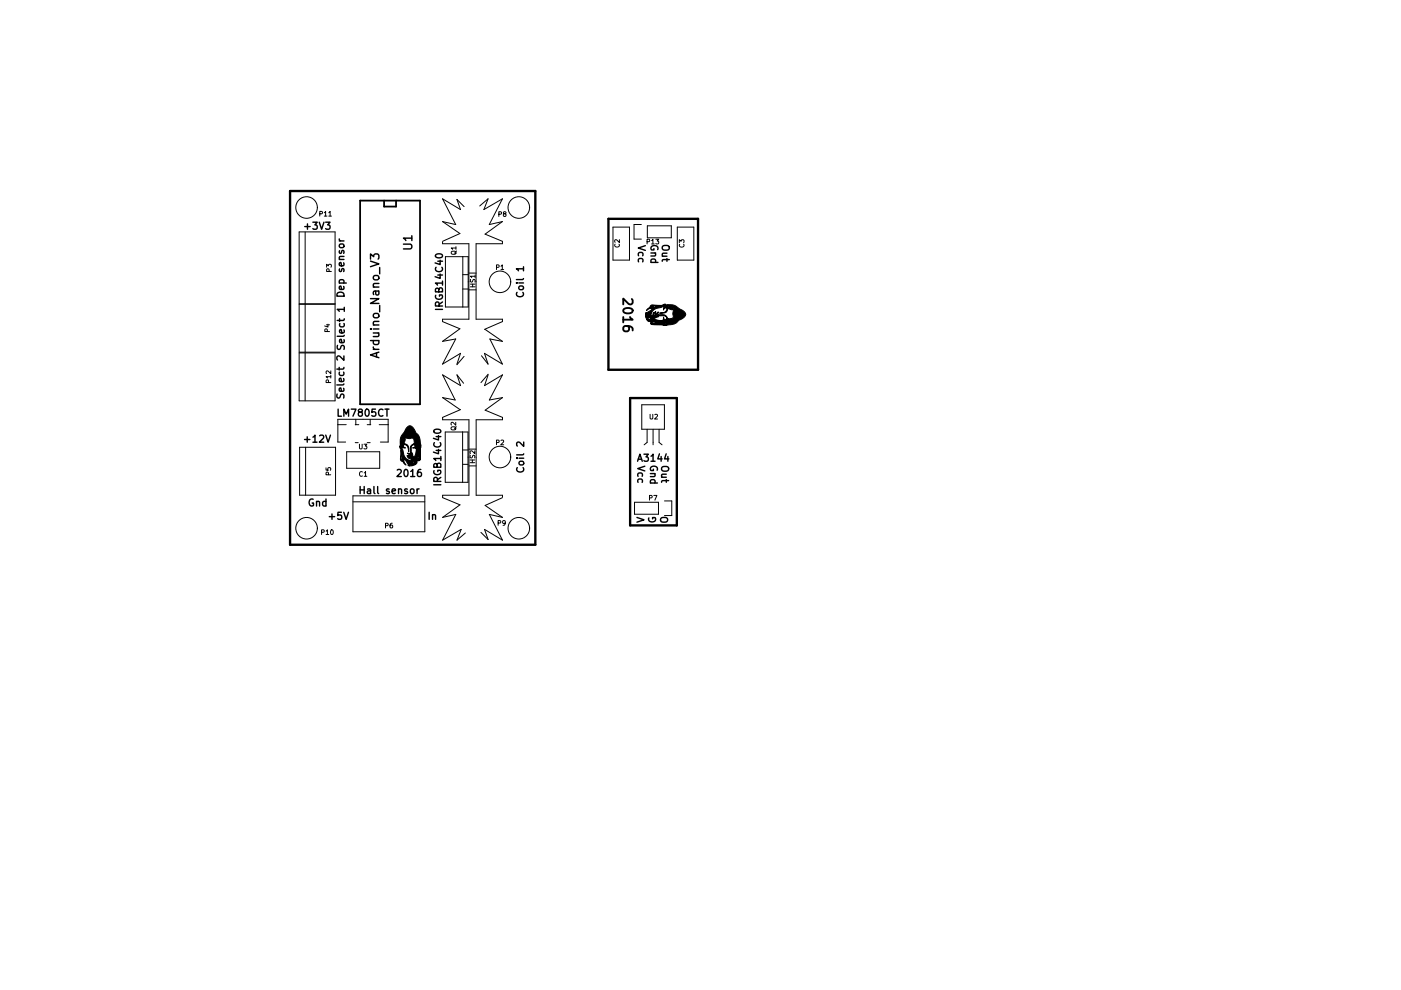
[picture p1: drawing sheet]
<svg xmlns="http://www.w3.org/2000/svg" width="297mm" height="210mm" viewBox="0 0 297 210" stroke-linecap="round" stroke-linejoin="round" font-family="sans-serif">
<path d="M132.1 67.2v1.2M132.2 65.6a1.33 1.33 0 0 1 1.9 .2v.2a1.25 1.25 0 0 1-2 0zM133 69.1l.4 .4-.1 .6-.3 .2h-.5l-.3-.2-.1-.6 .2-.3a1.32 1.32 0 0 1 1.8 .5v.4M133.6 67.2l.5 .6h-2M134 63.4l.1 .3-.1 .7a.54 .54 0 0 1-.7 0l-1.2-1.1v1.2" fill="none" stroke="#000" stroke-width=".4"/>
<g fill="none" stroke="#000" stroke-width=".3">
<path d="M64.6 48h1.2M65.2 47.5v1.1M66.3 47.1h1l-.5 .6 .4 .1v.7l-.2 .1-.7-.1M67.7 47.1l.5 1.5 .5-1.5M69 47.1h1l-.5 .6 .4 .1v.7l-.2 .1-.7-.1M71.9 50.7l.3 .4M71.9 55h1M71.9 51.1h1M72 57l-.1 .4 .2 .2 .3-.1 .1-.5h.4v.6M72 53.2l-.1 .3 .2 .2h.3l.1-.5h.4v.5M72.1 51.8h.7l.1 .2v.4l-.3 .1-.5-.1-.2-.2zM72.9 55.7v.5l-.2 .2-.7-.1v-.6h.3l.1 .7"/>
<path d="M72.9 54.4h-.9l-.1 .4 .2 .2M78.6 55.4l1.7 .6-1.7 .5M78.6 54.9v-1.1l.6 .6 .2-.5h.8l.1 .3v.5l-.1 .2M79.2 58.6l.3-.2h.5l.2 .2 .1 .4-.3 .3h-.5l-.4-.3zM80.5 56.7v1.4M85.5 51.8h1.5l.3 .3v.3l-.3 .4h-1.5M87.3 50.5h-1.8l.5 .5M87.3 50v1M92.4 54a.89 .89 0 0 1 1.4 .3 .85 .85 0 0 1-1.5-.1zM92.5 56.7a.71 .71 0 0 0 .5 1 .71 .71 0 0 0 .8-.7l-.1-.3M92.8 58.3h1M92.8 55.4h1"/>
<path d="M93.3 58.1v.9l-1.1-.3M93.3 55.2v.9l-1.1-.4M93.8 59.6v.9M109.5 60h.1M110 60h1M111 59.1l-.2 .2h-1.3M111 57h-1.5l.4 .4M111 56.6v.8M135.4 54.2l-.1-.4 .3-.3 .7 .2v.5M135.4 55.5l-.1-.4 .3-.3 .7 .1v.6M136.8 52.1l-1.5 .5 1.5 .5M138 53.6h1"/>
<path d="M138 55.6h1.5M138.1 55.6l-.1-.4 .3-.3 .6 .2v.5M138.6 52.7v.3h-.5a.71 .71 0 0 1 .6-1 .71 .71 0 0 1 .8 .8l-.1 .1M138.9 53.6l.1 .3-.1 .3-.9 .1M140.4 54.3h1M140.5 52.3a.96 .96 0 0 1 1.4 .1 .5 .5 0 0 1-.5 .6h-.5a.5 .5 0 0 1-.5-.2 .5 .5 0 0 1 .1-.5zM141.4 53.7l-.9 .1-.1 .3 .1 .2M141.4 54.8v.6M141.9 55h-1.3l-.2 .4M71.6 73.2l-.1 .6 .1 .2h.5l.2-.6 .4-.2 .3 .3-.1 .6M71.6 62.1a.78 .78 0 0 1 .9-.1 .78 .78 0 0 1 .4 .8h-1.5zM71.9 77.9v.6"/>
<path d="M71.9 60h1.5M72 78.9l-.1 .4 .3 .3 .6-.1v-.6M72 67.6v.6M72 60l-.1-.4 .3-.3 .7 .1v.6M72.1 68.6l-.1 .4 .3 .3 .6-.1v-.6M72.9 60.7v.5l-.2 .2-.7-.1v-.6h.3l.1 .7M72.9 77.9l-.2 .4h-1.3M72.9 75.5v.9l-1.1-.9-.4 .3 .2 .5M72.9 72l.1 .4-.2 .3-.7-.1v-.6l.2-.1 .2 .8M72.9 69.9l.1 .5-.2 .2-.7-.1v-.6h.2l.2 .7M73 71.1l-.2 .2h-1.3M73 67.6l-.2 .3h-1.3"/>
<path d="M73 65.6h-1.5l.4 .4M73 65.2v.8M78.6 69.8h.1M78.6 63.3h1.7l-1.7 1h1.7M78.6 72.2h1.7M79.1 73.6l.1 .3 .3 .2M79.1 74.1h1.2M79.1 70.6h1.2M79.1 69.8h1.2M79.1 68.9h1.2M79.1 60.9h1.2M79.2 72.2l-.1 .5 .4 .4h.5l.2-.2v-.7"/>
<path d="M79.2 66.6l.3-.1h.5l.2 .1 .1 .4-.3 .4h-.5l-.4-.4zM79.6 61.7l.1 .6a.35 .35 0 0 0 .3 .3 .35 .35 0 0 0 .3-.3l-.1-.6M79.8 74.8v.9M80.2 70.6l.1 .3-.1 .4-1.1 .1M80.3 74.7l-1.7 .6 1.7 .5M80.3 68.1l-1.1 .1-.1 .5 .2 .2M80.3 61.7l-1.1 .1v.7M80.3 60.1l-1.1 .1-.1 .4 .2 .3M80.5 64.8v1.3M92.3 65.6h1.5M92.4 62.6a.7 .7 0 0 0 .7 .9 .7 .7 0 0 0 .6-.9l-.5-.1v.3M93 61.4l.3-.4 .4 .1 .1 .2v.6h-1.5l.2-.7 .2-.1 .3 .1v.7"/>
<path d="M93.1 64.9l-.1-.7-.2-.2-.3 .1-.2 .8h1.5M93.8 60h-1.5l.4 .5M93.8 64l-.7 .5M109.6 62a.71 .71 0 0 0 .5 1 .71 .71 0 0 0 .9-.7l-.2-.3M110.1 60.7h.7l.2 .2-.1 .4-.2 .1-.6-.1-.1-.2zM64.6 93.2h1.1M65.1 92.6v1.2M66.4 92.7l.4-.4v1.5M66.4 93.8h.8M67.8 92.4l.6-.1 .2 .4-.9 1.1h.9M69.1 92.3l.5 1.5 .5-1.5M71.5 83.5l-.1 .6 .2 .2h.4l.3-.6 .3-.2 .3 .3-.1 .6"/>
<path d="M71.7 86.7v1.5h.7M72.8 82.3l.1 .5-.2 .2-.7-.1v-.6h.3l.1 .7M72.8 80.3l.1 .4-.2 .2-.7-.1v-.5l.3-.1 .1 .7M72.9 88.2v-1.5l.5 1.1 .5-1.1v1.5M72.9 81.4l-.2 .2h-1.3M74.5 86.7h1l-.7 1.5M76.3 87.4l-.3-.3v-.2l.3-.2 .4 .1 .1 .4-.7 .3-.1 .2v.3l.3 .2h.2l.3-.2v-.3l-.3-.3M77.5 86.9l.3-.2a.8 .8 0 0 1 .5 .8 .8 .8 0 0 1-.5 .7l-.4-.5zM79.6 86.7h-.7l-.1 .8 .2-.2 .5 .1 .2 .2-.1 .5-.2 .1-.6-.1M81.2 86.9a.71 .71 0 0 0-1 .5 .71 .71 0 0 0 .7 .8l.3-.1M81.6 86.7h.9M82 86.7v1.5"/>
<path d="M84.2 99.7l.6-.2 .3 .5-1 1h1M85.8 99.7l.2-.2a.8 .8 0 0 1 .5 .8 .8 .8 0 0 1-.5 .7l-.2-.1-.2-.4zM87.1 100l.4-.5v1.5M89.2 99.5l-.4 .1a1.01 1.01 0 0 0 0 1.4l.5-.1 .1-.5-.3-.3h-.3l-.3 .3M92 99.8a.7 .7 0 0 0 .7 .8 .7 .7 0 0 0 .7-.8l-.6-.1v.3M92 91.2a.89 .89 0 0 1 1.5 .3 .85 .85 0 0 1-1.5-.1zM92.1 93.9a.71 .71 0 0 0 .5 .9 .71 .71 0 0 0 .9-.7l-.2-.2M92.5 95.5h1M92.5 92.6h1M92.7 98.6l.3-.4 .3 .1 .2 .2v.6h-1.5l.1-.7 .3-.1 .2 .1 .1 .7M93 95.3v.9l-1.1-.3M93 92.4v.9l-1.1-.4"/>
<path d="M93.5 97.2h-1.5l.4 .4M93.5 96.8v.8M109.5 97.2h.2M109.7 99.2a.71 .71 0 0 0 .5 .9 .71 .71 0 0 0 .8-.7l-.1-.2M110 97.2h1M110.2 97.9h.7l.1 .2v.3l-.2 .2-.6-.1-.2-.2zM111 96.2l-.2 .2h-1.3M111 93.7v1l-1-1-.5 .3 .2 .6M135.2 97.8l.5-1.5 .5 1.5M135.3 97.4h.7M136.5 96.3h1l-.5 .6 .4 .1v.7l-.2 .1-.7-.1M136.7 98.8l-1.5 .5 1.5 .5"/>
<path d="M138 96.7l.5-.4v1.5M138 97.8h.9M138.5 99.5v.3h-.5a.71 .71 0 0 1 .6-1 .71 .71 0 0 1 .8 .8l-.1 .1M139.8 96.2l-.3 1.1h.9M140.2 96.8v1M140.3 99.1a.96 .96 0 0 1 1.5 .2 .5 .5 0 0 1-.5 .6h-.5a.5 .5 0 0 1-.5-.3 .5 .5 0 0 1 0-.5zM141.2 96.2l-.3 1.1h.9M141.6 96.8v1M66.4 105.9a.7 .7 0 0 0-.9 .6 .7 .7 0 0 0 .9 .7l.1-.5h-.3M67.1 106.4l.2-.1 .4 .1 .1 .9M67.1 106.3v1M69.1 106.4l-.4-.1-.3 .3 .1 .6h.6"/>
<path d="M69.1 105.8v1.5M69.8 109.5h1.2M70.4 109v1.1M72.4 108.6h-.7l-.1 .7 .2-.1 .5 .1 .2 .2-.1 .5-.2 .1-.6-.1M72.9 108.6l.5 1.5 .5-1.5M76.4 103.2v1.5M76.4 103.9h.8M77.2 103.2v1.5M77.9 103.7h.6l.1 1M78.6 104l-.5 .1-.2 .2 .2 .4 .5-.1M79.3 103.2v1.2l.2 .3M80.1 103.2v1.2l.2 .3"/>
<path d="M82.5 103.7h-.4l-.2 .2 .1 .2 .5 .1v.4h-.6M83.1 104.2l.8-.2-.1-.3h-.4l-.3 .2 .1 .7h.6M84.5 103.8l.2-.1h.4v1M84.5 103.7v1M86.4 103.7h-.4l-.2 .2 .1 .2 .5 .1v.4h-.6M87.1 103.8l.2-.1 .4 .1 .1 .6-.2 .2-.3 .1-.2-.2zM87.1 101h.8M88.4 103.7v1M88.9 103.7l-.5 .2M91 108.6v1.5M91.7 109.3l.2-.2 .4 .1v.9M91.7 109.1v1"/>
<path d="M92 102.8h1.5M92.8 102.1l-.1-.7-.2-.2-.4 .1-.1 .8h1.5M93.5 101.2l-.7 .5M135 109.7l1.5 .5-1.5 .5M135.3 101l-.1-.4 .3-.3 .6 .1v.6M135.3 102.3l-.1-.5 .3-.2 .6 .1v.6M137.6 109.8a.7 .7 0 0 0 .7 .9 .7 .7 0 0 0 .6-.9l-.5-.1v.3M137.9 100.4h1M137.9 102.4h1.5M138 102.4l-.1-.4 .3-.3 .6 .1v.6M138.7 100.4l.2 .2-.1 .4-.9 .1M140.3 109.8a1.01 1.01 0 0 1 1.2 .3 .5 .5 0 0 1-.5 .6h-.5a.5 .5 0 0 1-.5-.3 .5 .5 0 0 1 .3-.6z"/>
<path d="M140.3 101.2h1M141.3 100.5l-1 .1v.4l.1 .2M141.3 101.7v.6M141.8 101.9h-1.3l-.2 .4"/>
</g>
<path d="M61.5 40.5h52v75h-52zM129 46.4h19v32h-19zM133.6 84.4h9.9v27h-9.9z" fill="none" stroke="#000" stroke-width=".5"/>
<path d="M138 64.8l.2-.1h2.3l.5-.2-.3 .2h.3a3.4 3.4 0 0 1 3.3 .9l.4 .2a.92 .92 0 0 1 .7 .9 .92 .92 0 0 1-.8 .9l-.5 .2a4.3 4.3 0 0 1-3.5 1.1h.7l-.4-.3 .4 .3-2.9-.1h-.3h2.5h-2.5l-.1-.2 2.6-.1-1.2-.2 1.4-.1-1.4 .1-.4-.2h1.5l.2-.9 .2 .5 1.7-.2 .1-.3v-1.1a1.03 1.03 0 0 0-1.2-1.3l.3 .1a.69 .69 0 0 1 .8 .6l-.1 .2-.8-.3a1.46 1.46 0 0 1-1.9 1l1.2-.3 .4-.5-.1-.3h-.2l-.3 .1-.1 .3 .1-.8-.8 .3a1.54 1.54 0 0 0-1.9 1.7h.2l.2-.6 .2-.1v.6l.2 .3 .1-1.1 .1 .9 .5-.8-.1 .7a1.83 1.83 0 0 1 1.9 .4l.2 .4h-.2l-.1-.4a1.76 1.76 0 0 0-1.5-.3l-.2-.1v.4l-.8 .1v.1a2.38 2.38 0 0 0 1.7 .7h-1.5l-.9-.7a2.46 2.46 0 0 0 1.9 1.1l.2 .1h-1.4l.6-.1-.9-.2-.2 .2 .3 .1h-.6v-.4h-.5l-.4-.4 .8-.1-.1-.3-.4 .1 .4 .3-.7-.1-.2-.5 2.2-.1-2.2 .1v-.7h.9l.3-.4-.3 .4h-.9v-.2h.2l1.6-1-.1 .2h-.3a1.01 1.01 0 0 0-1.2 .4l.7-.8h1l1.4-.3-.9 .2-.9-.2-.2 .2 .3 .1h-.7zM86.3 90.6a.88 .88 0 0 1 .9-.3 .88 .88 0 0 1 .6 .7l.3 .6a4.3 4.3 0 0 1 1 3.5v-.8l-.2 .5 .2-.5v3l-.1 .3v-2.6v2.6l-.1 .1-.2-2.7-.2 1.2-.1-1.3 .1 1.3-.2 .5v-1.6l-.8-.1 .5-.2-.3-1.7-.2-.2h-1.2a1.03 1.03 0 0 0-1.3 1.3l.2-.4a.69 .69 0 0 1 .5-.8l.2 .1-.3 .8a1.46 1.46 0 0 1 1 1.9l-.2-1.2-.5-.3-.3 .1-.1 .2 .2 .2 .3 .2-.9-.2 .4 .9a1.54 1.54 0 0 0 1.7 1.8v-.2l-.6-.2-.2-.2 .7 .1 .3-.3h-1.1l.8-.1-.7-.5 .6 .1a1.83 1.83 0 0 1 .4-1.9l.5-.3v.3l-.5 .1a1.76 1.76 0 0 0-.2 1.5l-.1 .1 .3 .1 .2 .7 .1 .1a2.38 2.38 0 0 0 .6-1.8v1.6l-.6 .8a2.46 2.46 0 0 0 1.1-1.9v-.1v1.3l-.1-.5-.2 .9 .3 .1 .1-.2v.6l-.5-.1v.5l-.4 .4v-.7h-.3v.5l.3-.4-.1 .7-.5 .1v-2.2v2.2l-.6 .1v-1l-.5-.2 .5 .2v1l-.2-.1v-.2l-1-1.5 .1 .1v.3a1.01 1.01 0 0 0 .4 1.2l-.7-.8v-1l-.3-1.3 .1 .8-.1 1 .1 .1 .2-.3v.7l-.4-.1-.1-.3 .1-2.1-.3-.7 .3 .4-.1-.3a3.4 3.4 0 0 1 .9-3.3z" fill="#000"/>
<g fill="none" stroke="#000" stroke-width=".21">
<path d="M63.4 49.2h7.6v15.2h-7.6zM64.7 49.2v15.2M67.8 45.3h.5v-.4l-.5-.1v1M68.8 45.1l.2-.3v1M68.8 45.8h.5M69.3 56.7v-.7l.3 .4 .1-.3h.5v.6M69.7 45.1l.3-.3v1M69.7 45.8h.6M69.8 57.6l-.1-.5-.4-.1v.6h1M93.8 51.3v.4h5.6v16h-5.6v.5l3.7 1.5-3.7 2.7 2.8-.5-2.8 5.3 3.8-2.3-.7 2.3M94.4 54.4h4.9v10.7h-4.9zM95.7 53.4l.3-.1h.5l.2 .4-.4 .2h-.5z"/>
<path d="M96.7 52.6h-1l.3 .3M96.7 52.3v.6M96.8 53.2l-.4 .5M98.1 58.2h1.2M98.1 54.4v10.7M98.4 43.8l-1.5-1.5 .7 2.1-3.8-2.2 2.8 5.4-2.8-.6 3.7 2.5-3.7 1.7M99.4 57.9h1.5M99.8 59.2v.6a.42 .42 0 0 0 .6-.5h.3v.5M100.7 58.6h-1l.3 .3M100.7 58.3v.6M101.7 43.7l1.8-1.5-.9 2.2 3.9-2.2-2.8 5.4 2.8-.6-3.7 2.6 3.7 1.6v.5h-5.6v16h5.6v.5l-3.8 1.6M105.3 56.7l.4-.1 .1-.3-.5-.1v1"/>
<path d="M105.8 45.4h.4l.1-.4-.5-.1v1M106.2 56.4l.3-.2v1M106.2 57.2h.6M106.9 45.3l-.1-.3 .4-.1v.3l-.5 .3 .2 .4 .4-.2-.2-.4M130 48.2h3.5v7h-3.5zM130.4 51.8a.44 .44 0 0 0 .4 .6 .44 .44 0 0 0 .4-.6M131.3 50.8v.6l-.7-.6-.3 .2 .1 .4M136 47.6h-1.6v3.1h1.6M137.2 51.2h.5v-.4l-.5-.1v1M137.2 47.9h5.1v2.5h-5.1zM138.1 51l.3-.3v1M138.1 51.7h.6"/>
<path d="M139 50.7h.7l-.4 .4 .3 .1v.4h-.6M143.6 48.2h3.5v7h-3.5zM144 51.4v-.6l.4 .4 .1-.3h.4v.5M144.1 51.8a.44 .44 0 0 0 .4 .6 .44 .44 0 0 0 .4-.6M63.4 74.8h7.6v10.2h-7.6zM63.4 64.5h7.6v10.2h-7.6zM64.7 74.8v10.2M64.7 64.5v10.2M69.2 68.9h.7M69.4 70.3l-.1-.5h-.3l-.1 .5h1M69.5 68.7v.6l-.7-.2M70.1 79.9h-1l.3 .3"/>
<path d="M70.1 78.6v.7l-.7-.7-.3 .2 .1 .4M70.1 79.6v.6M98.1 61.3h1.2M98.4 75.6l-1.5 1.7M99.4 61.5h1.5M99.7 60.8h1M99.7 60.2h1M100.2 60.2v.6M102.8 69.8l3.7 2.6-2.6-.5 2.6 5.3-3.8-2.3 .8 2.3-1.4-1.8M103.5 79.5l-.8 2.3 3.8-2.3-2.8 5.3 2.8-.5-3.6 2.7 3.6 1.5v.5h-5.5v16h5.5v.4M103.5 79.3l-1.5 1.8M138 64.8l.2-.1h2.3l.5-.2-.3 .2h.3a3.4 3.4 0 0 1 3.3 .9l.4 .2a.92 .92 0 0 1 .7 .9 .92 .92 0 0 1-.8 .9l-.5 .2a4.3 4.3 0 0 1-3.5 1.1h.7l-.4-.3 .4 .3-2.9-.1h-.3h2.5h-2.5l-.1-.2 2.6-.1-1.2-.2 1.4-.1-1.4 .1-.4-.2h1.5l.2-.9 .2 .5 1.7-.2 .1-.3v-1.1a1.03 1.03 0 0 0-1.2-1.3l.3 .1a.69 .69 0 0 1 .8 .6l-.1 .2-.8-.3a1.46 1.46 0 0 1-1.9 1l1.2-.3 .4-.5-.1-.3h-.2l-.3 .1-.1 .3 .1-.8-.8 .3a1.54 1.54 0 0 0-1.9 1.7h.2l.2-.6 .2-.1v.6l.2 .3 .1-1.1 .1 .9 .5-.8-.1 .7a1.83 1.83 0 0 1 1.9 .4l.2 .4h-.2l-.1-.4a1.76 1.76 0 0 0-1.5-.3l-.2-.1v.4l-.8 .1v.1a2.38 2.38 0 0 0 1.7 .7h-1.5l-.9-.7a2.46 2.46 0 0 0 1.9 1.1l.2 .1h-1.4l.6-.1-.9-.2-.2 .2 .3 .1h-.6v-.4h-.5l-.4-.4 .8-.1-.1-.3-.4 .1 .4 .3-.7-.1-.2-.5 2.2-.1-2.2 .1v-.7h.9l.3-.4-.3 .4h-.9v-.2h.2l1.6-1-.1 .2h-.3a1.01 1.01 0 0 0-1.2 .4l.7-.8h1l1.4-.3-.9 .2-.9-.2-.2 .2 .3 .1h-.7z"/>
<path d="M140.9 69h.1M63.5 94.8h7.6v10.2h-7.6zM64.8 94.8v10.2M69.1 99.2v.5h.5v-.5h.4v.5M69.7 81.1l-.1-.5h-.4l-.1 .5h1M71.6 90h1.8M73.3 93.7h-1.7v-4.8h10.7v4.8h-1.7M73.5 95.8h7v3.5h-7zM75.3 90h.8M75.3 93.9h.6M75.4 88.9v1.1M76.2 94.2v.8l.2 .2 .4-.2v-.8"/>
<path d="M77.2 94.2h.6l-.3 .4 .2 .1v.4h-.5M77.9 90h.7M77.9 93.9h.6M78.5 88.9v1.1M80.4 90h1.9M86.3 90.6a.88 .88 0 0 1 .9-.3 .88 .88 0 0 1 .6 .7l.3 .6a4.3 4.3 0 0 1 1 3.5v-.8l-.2 .5 .2-.5v3l-.1 .3v-2.6v2.6l-.1 .1-.2-2.7-.2 1.2-.1-1.3 .1 1.3-.2 .5v-1.6l-.8-.1 .5-.2-.3-1.7-.2-.2h-1.2a1.03 1.03 0 0 0-1.3 1.3l.2-.4a.69 .69 0 0 1 .5-.8l.2 .1-.3 .8a1.46 1.46 0 0 1 1 1.9l-.2-1.2-.5-.3-.3 .1-.1 .2 .2 .2 .3 .2-.9-.2 .4 .9a1.54 1.54 0 0 0 1.7 1.8v-.2l-.6-.2-.2-.2 .7 .1 .3-.3h-1.1l.8-.1-.7-.5 .6 .1a1.83 1.83 0 0 1 .4-1.9l.5-.3v.3l-.5 .1a1.76 1.76 0 0 0-.2 1.5l-.1 .1 .3 .1 .2 .7 .1 .1a2.38 2.38 0 0 0 .6-1.8v1.6l-.6 .8a2.46 2.46 0 0 0 1.1-1.9v-.1v1.3l-.1-.5-.2 .9 .3 .1 .1-.2v.6l-.5-.1v.5l-.4 .4v-.7h-.3v.5l.3-.4-.1 .7-.5 .1v-2.2v2.2l-.6 .1v-1l-.5-.2 .5 .2v1l-.2-.1v-.2l-1-1.5 .1 .1v.3a1.01 1.01 0 0 0 .4 1.2l-.7-.8v-1l-.3-1.3 .1 .8-.1 1 .1 .1 .2-.3v.7l-.4-.1-.1-.3 .1-2.1-.3-.7 .3 .4-.1-.3a3.4 3.4 0 0 1 .9-3.3zM89.3 94.8h.1M94.4 91.6h4.8v10.7h-4.8zM95.7 90.6l.3-.1h.5l.1 .4-.3 .3-.5-.1zM96.6 89.5v.7l-.7-.7-.3 .2 .1 .4M96.7 90.4l-.3 .6M97.7 86.8l-3.9 1.7v.5h5.6v16h-5.6v.5l3.7 1.5-3.7 2.7 2.8-.6-2.8 5.4 4-2.3-.9 2.3 1.8-1.5"/>
<path d="M98.1 95.4h1.1M98.1 98.5h1.1M98.1 91.6v10.7M98.3 81.3l-1.4-1.8 .8 2.3-3.9-2.3 2.7 5.3-2.7-.5 3.7 2.5M99.4 95.2h1.6M99.4 98.8h1.6M99.7 98.1h1M99.7 97.5h1M99.7 96.5l.1 .6a.42 .42 0 0 0 .5-.5h.3v.5M100.1 97.5v.6M100.7 95.6v.6l-.7-.6-.3 .2 .1 .3M105.3 93.8h.4l.1-.4-.5-.1v1"/>
<path d="M106.2 93.4l.4-.1 .2 .3-.6 .7h.6M136.1 85.8h4.8v5.2h-4.8zM137.2 91v2.8l-.6 .5M137.8 87.8v.9l.2 .1 .4-.1v-.9M138.5 91v3.3M138.8 87.9l.4-.1 .2 .3-.6 .7h.6M139.7 91v2.8l.7 .5M68.2 112.9l.5-.1v-.4l-.5-.1v1M69.1 112.6l.3-.3v1M69.1 113.3h.6M69.6 100.7v-.5l-.4-.1-.1 .6h1M70.2 112.4l.1-.1a.49 .49 0 0 1 .4 .5 .49 .49 0 0 1-.5 .5l-.1-.4z"/>
<path d="M74.8 105.1h15.3v7.7h-15.3zM74.8 106.4h15.3M76.8 100.1a.44 .44 0 0 0-.6 .4 .44 .44 0 0 0 .6 .4M77.2 100.3l.3-.3v1M77.2 101h.6M81.7 111.5l.5-.1 .1-.4-.6-.1v1M83.2 110.9l-.5 .3v.5l.2 .2 .3-.1v-.4l-.3-.1-.2 .2M105.6 110.9h.5v-.4l-.5-.1v1M106.5 105.5l-3.6 1.7 3.6 2.5-2.8-.6 2.8 5.4-3.8-2.3 .8 2.2-1.5-1.5M107.1 110.8l-.2 .2-.2-.1-.1-.4 .3-.1 .2 .2v.5l-.4 .3M134.5 106.5h5.1v2.5h-5.1zM137.7 105.6l.5-.1v-.4l-.5-.1v1"/>
<path d="M138.6 105h.7l-.5 1M140.9 106.2h1.5v3.1h-1.5"/>
<circle cx="65" cy="44" r="2.29"/>
<circle cx="106" cy="59.8" r="2.29"/>
<circle cx="110" cy="44" r="2.29"/>
<circle cx="106" cy="96.9" r="2.29"/>
<circle cx="65" cy="112" r="2.29"/>
<circle cx="110" cy="112" r="2.29"/>
</g>
<path d="M76.4 42.5h12.7v43.2h-12.7zM81.4 42.5v1.3h2.6v-1.3" fill="none" stroke="#000" stroke-width=".38"/>
</svg>
